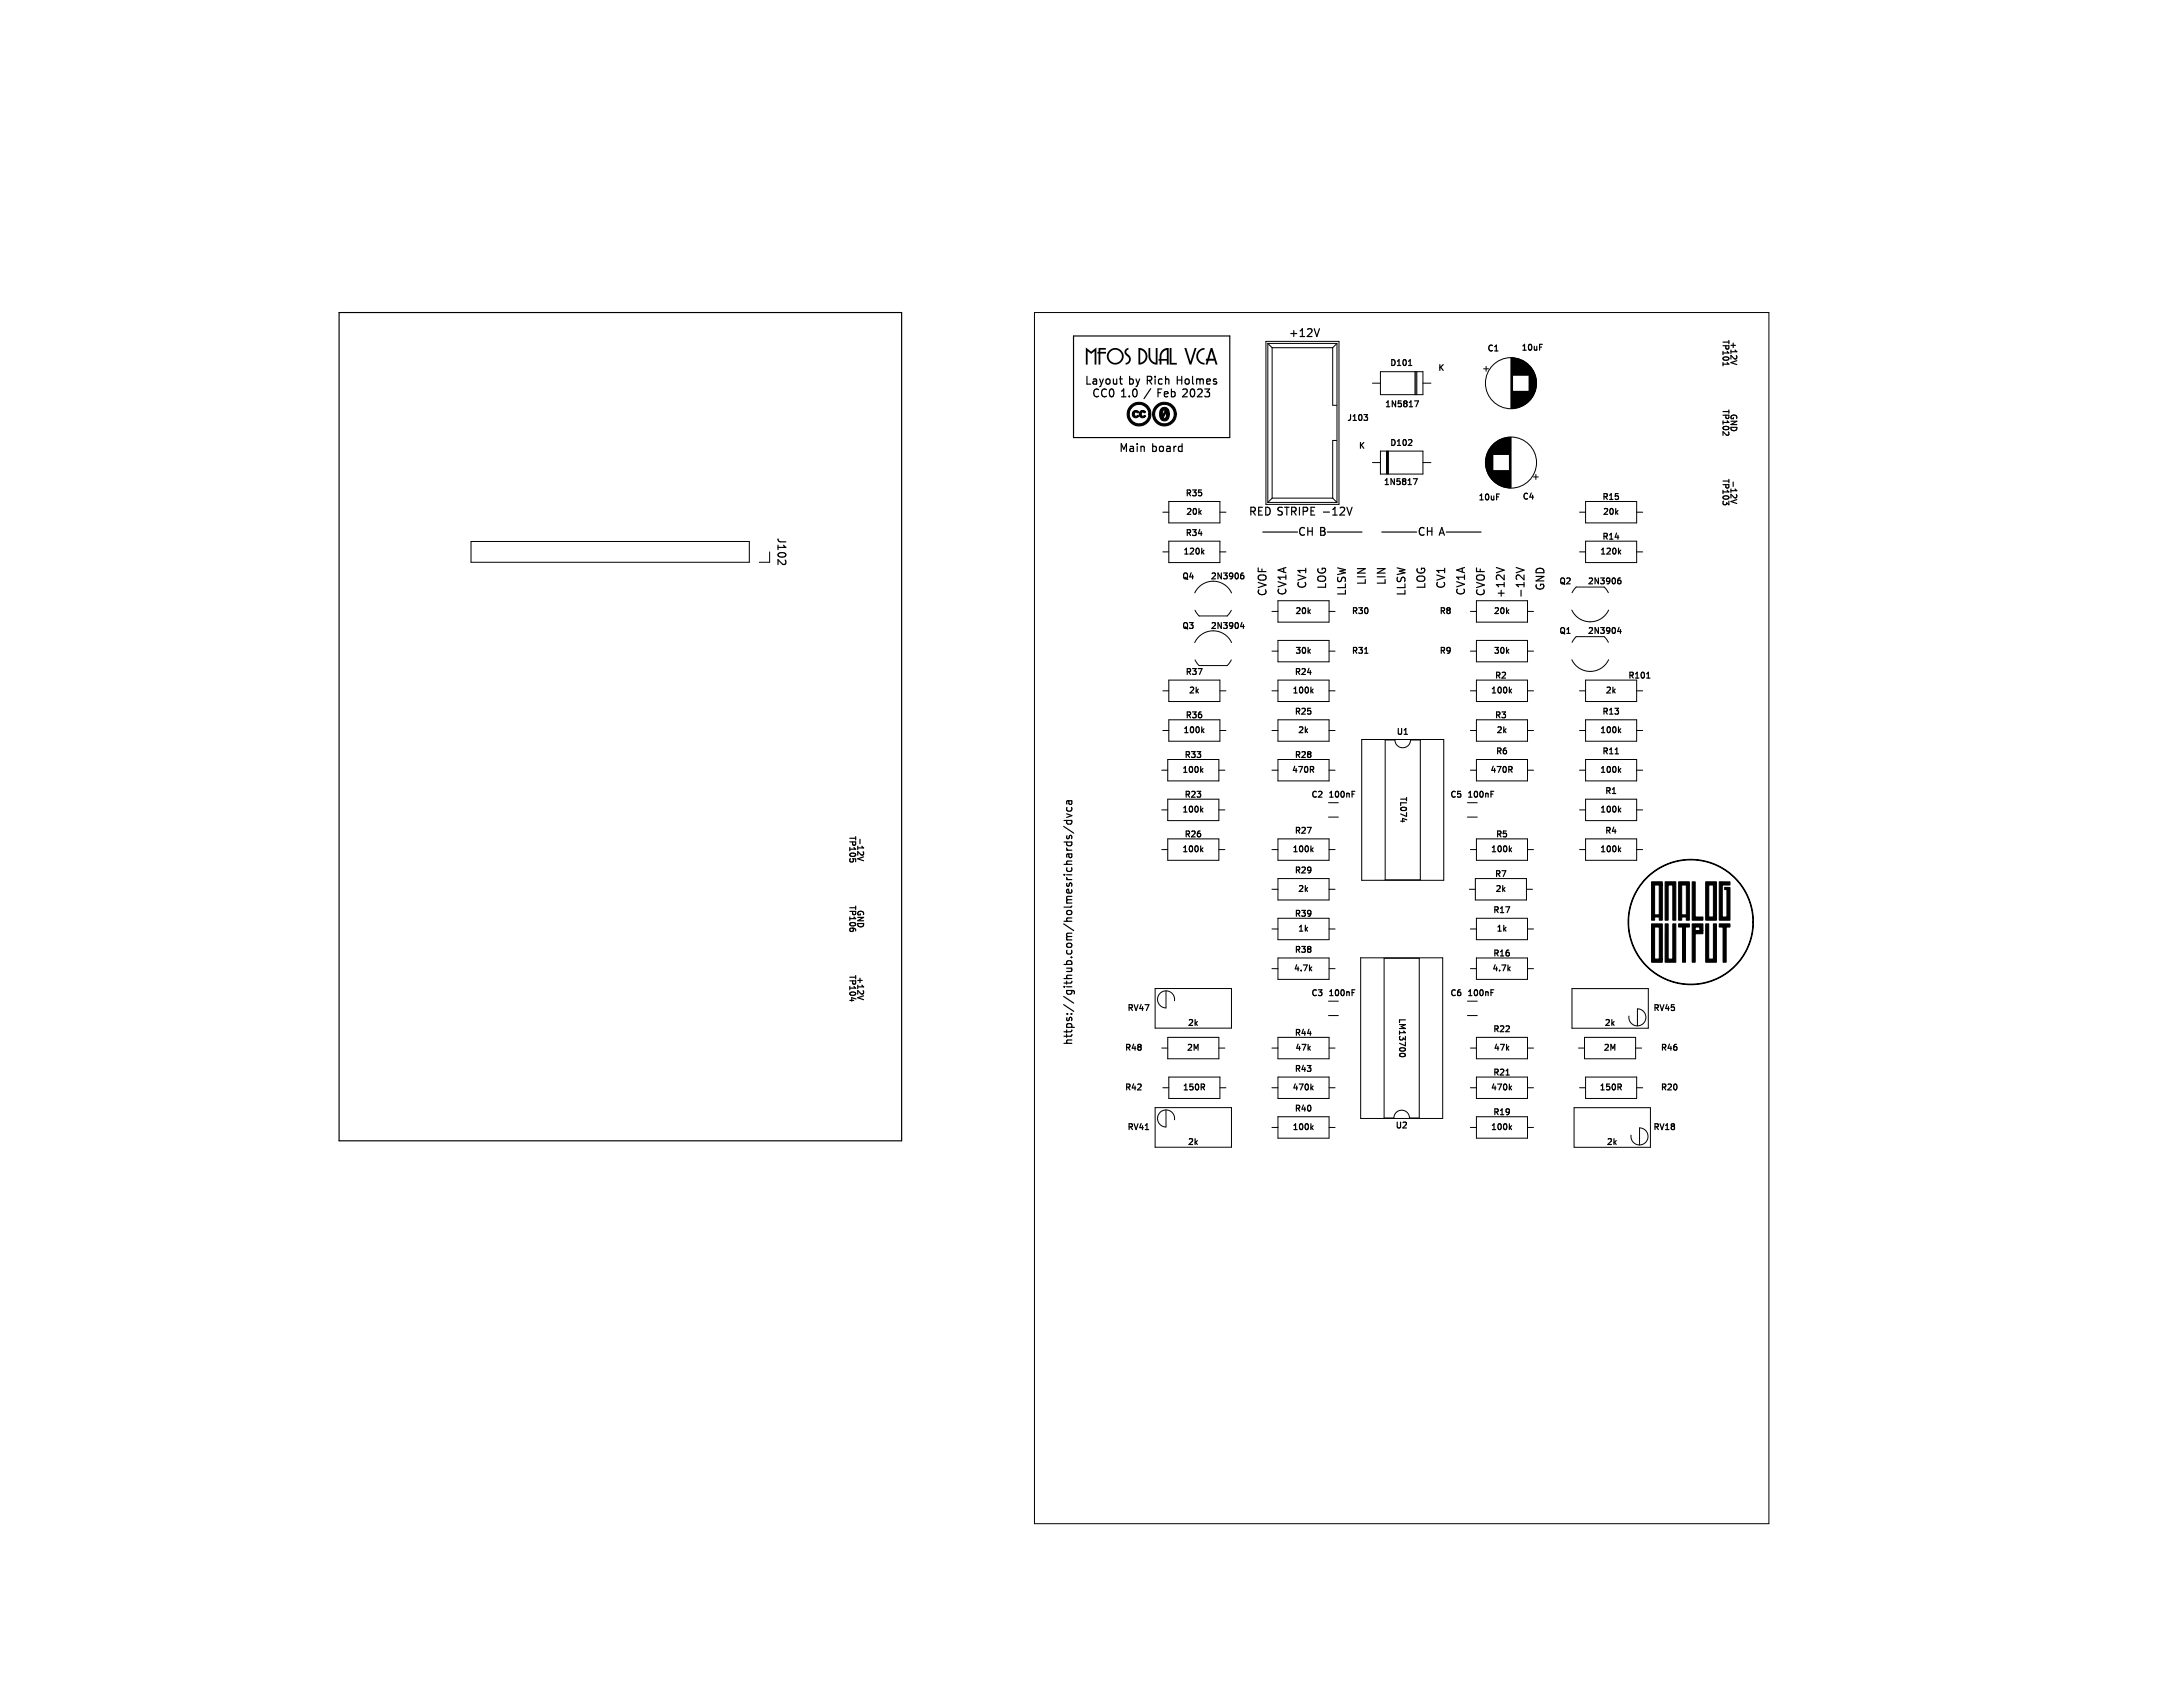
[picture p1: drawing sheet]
<svg xmlns="http://www.w3.org/2000/svg" width="279mm" height="216mm" viewBox="0 0 279 216" stroke-linecap="round" stroke-linejoin="round" font-family="sans-serif">
<defs><g id="words">
<text font-size="2.8" x="143.3" y="47">VCADual MFOS</text>
<g font-size="1.4">
<text x="143" y="51">2023 Feb/</text>
<text x="143.9" y="49.4">Holmes</text>
<text x="147.9" y="49.4">Richby</text>
<text x="151.4" y="51">1.0</text>
<text x="155.1" y="51">CC0</text>
<text x="147.4" y="58">board Main</text>
<text x="162.3" y="68.6" transform="rotate(-90 162.3 68.6)">CVOF</text>
<text x="164.8" y="68.7" transform="rotate(-90 164.8 68.7)">CV1A</text>
<text x="164.9" y="66.2">STRIPE</text>
<text x="167.1" y="68.7">B</text>
<text x="167.3" y="69.6" transform="rotate(-90 167.3 69.6)">CV1</text>
<text x="168.5" y="66.2">RED</text>
<text x="169.9" y="69.5" transform="rotate(-90 169.9 69.5)">LOG</text>
<text x="169.9" y="68.7">CH</text>
<text x="172.4" y="68.6" transform="rotate(-90 172.4 68.6)">LLSW</text>
<text x="182.2" y="68.7">A</text>
<text x="182.6" y="69.5" transform="rotate(-90 182.6 69.5)">LOG</text>
<text x="185.1" y="69.6" transform="rotate(-90 185.1 69.6)">CV1</text>
</g>
<g font-size="1">
<text x="175.3" y="54.1">J103</text>
<text x="221.3" y="55.4" transform="rotate(90 221.3 55.4)">GND</text>
<text x="220.2" y="64.9" transform="rotate(90 220.2 64.9)">TP103</text>
<text x="221.3" y="64.6" transform="rotate(90 221.3 64.6)">-12V</text>
<text x="159.5" y="74.4">2N3906</text>
<text x="201.2" y="75">Q2</text>
<text x="153" y="80.7">Q3</text>
<text x="173" y="83.9">R31</text>
<text x="173" y="78.8">R30</text>
<text x="168" y="97.2">R28</text>
<text x="168.4" y="99.1">470R</text>
<text x="193.8" y="99.1">470R</text>
<text x="169.4" y="102.3">C2</text>
<text x="187.2" y="102.3">C5</text>
<text x="109.5" y="118.9" transform="rotate(90 109.5 118.9)">GND</text>
<text x="169.4" y="127.7">C3</text>
<text x="187.2" y="127.7">C6</text>
<text x="154.4" y="139.8">150R</text>
<text x="207.8" y="139.8">150R</text>
</g>
</g></defs>
<g fill="none" stroke="#000" stroke-width=".15">
<path d="M43.4 40h72v106h-72zM137.4 43h20v13h-20zM139.1 48.2v1h.5M139.9 48.5h.4l.1 .7M140.4 48.7l-.4 .1a.2 .2 0 0 0-.1 .2 .2 .2 0 0 0 .1 .2l.4-.1M140.6 49.9a.4 .4 0 0 0-.5 0 .4 .4 0 0 0-.1 .5 .37 .37 0 0 0 .2 .3 .37 .37 0 0 0 .4 0M140.7 48.5l.3 .7M141 49.2l-.3 .3M141.2 48.5l-.2 .7M141.6 49.9a.4 .4 0 0 0-.5 0 .4 .4 0 0 0-.1 .5 .37 .37 0 0 0 .2 .3 .37 .37 0 0 0 .4 0M141.6 48.5h.3l.2 .2v.3l-.2 .2-.3-.1-.1-.1zM142.5 48.5v.6l.3 .1 .1-.1"/>
<path d="M142.6 50.2l-.1-.3-.2-.1a.53 .53 0 0 0-.3 .5 .53 .53 0 0 0 .3 .5l.2-.1 .1-.3M142.9 48.5v.7M143.3 48.5h.3M143.4 48.2v.8l.1 .2M143.5 57.8v-1l.3 .7 .4-.7v1M144.6 57.2h.4l.1 .6M145.1 57.4h-.4a.2 .2 0 0 0-.1 .2 .2 .2 0 0 0 .1 .2l.4-.1M145.6 56.8v.1M145.6 57.1v.7M146 57.2l.2-.1 .2 .1 .1 .6M146 57.1v.7M149.5 50.7l-.3 .1"/>
<path d="M149.5 50.2v.2h-.5M149.9 49.8v1M150.3 50.2l.1 .1v.4l-.2 .1-.3-.1M152.6 48.2v.8l.2 .2M153.2 48.6l.2-.1 .2 .1M153.2 48.5v.7M153.6 48.6l.1-.1h.3v.7M153.6 48.6v.6M153.7 49.8l.2 .2-.1 .2-.6 .6h.7M154.2 50.7l.1 .1 .4-.1M154.2 49.8h.6l-.3 .4h.2M154.4 48.8l.5-.1v-.2h-.3l-.2 .1 .1 .5h.4"/>
<path d="M155.7 48.5h-.3l-.1 .1v.2l.4 .1v.2h-.4M165.2 42.7h.8M165.6 42.3v.8M166.4 42.4l.3-.3v1M166.4 43.1h.6M167.4 42.2l.3-.1 .2 .1v.2l-.6 .7h.6M168.2 42.1l.3 1 .4-1M172.9 53.1l-.1 .6-.2 .1M173.2 53.3l.2-.2v.7M173.2 53.8h.4M174 53.1h.1a.4 .4 0 0 1 .2 .3 .4 .4 0 0 1-.2 .4l-.2-.3zM174.1 56.6v.8"/>
<path d="M174.2 56.9l.4 .5M174.6 56.6l-.5 .5M174.6 53.7l.4 .1M174.6 53.1h.4l-.2 .2 .2 .1M177.4 51.5l.3-.2v.8M177.4 52.1h.5M178.1 46a.38 .38 0 0 1 .5 .4 .38 .38 0 0 1-.5 .4zM178.1 56.3a.38 .38 0 0 1 .5 .3 .38 .38 0 0 1-.5 .4zM178.6 51.3v.8l-.4-.8v.8M178.8 56.5l.3-.2v.7M178.8 57h.5M178.8 46.2l.3-.2v.8"/>
<path d="M178.8 46.8h.5M179.3 51.3h-.3l-.1 .4 .4-.1v.4l-.1 .1-.3-.1M179.6 46.1l.1-.1a.4 .4 0 0 1 .3 .4 .4 .4 0 0 1-.3 .4l-.1-.3zM179.7 56.3a.4 .4 0 0 1 .3 .3 .4 .4 0 0 1-.3 .4 .5 .5 0 0 1 0-.7zM179.8 51.6l-.1 .2v.1l.1 .2 .3-.2-.2-.3M179.8 51.6l-.1-.1 .1-.2 .3 .1-.2 .2M179.8 51.6h.1M180.3 46.2l.2-.2v.8M180.3 56.3h.3l.1 .2-.5 .5h.5M180.3 46.8h.4M180.4 52.1h.4M180.4 51.5l.2-.2v.8"/>
<path d="M181.1 51.3h.5l-.4 .8M184.3 46.7v.7M184.4 47l.3 .4M184.7 46.7l-.4 .4M191 44.2a.33 .33 0 0 0-.5 .3 .33 .33 0 0 0 .5 .3M191.3 44.4l.2-.2v.7M191.3 44.9h.4M194.9 44.8h.4M194.9 44.3l.2-.2v.7M195.7 44.1h.1a.4 .4 0 0 1 .3 .3 .4 .4 0 0 1-.3 .4l-.2-.3zM196.4 44.3v.5l.3-.1M196.7 44.3v.5"/>
<path d="M197.1 44.4h.2M197.4 44.1h-.3v.7M220.5 44.2h.8l-.1 .4h-.3v-.4M220.5 53.1h.8l-.1 .4h-.3v-.4M220.5 52.7h.8M220.5 45v.4M220.5 46.4v.4M220.5 53.9v.4M220.5 43.8h.8M220.6 45.8a.37 .37 0 0 1 .4-.2 .37 .37 0 0 1 .2 .4 .37 .37 0 0 1-.4 .2 .37 .37 0 0 1-.2-.4zM220.6 54.7a.37 .37 0 0 1 .4-.2 .37 .37 0 0 1 .2 .4 .37 .37 0 0 1-.4 .1 .37 .37 0 0 1-.2-.3zM221 55.7l-.5-.5v.5"/>
<path d="M221.1 53.9l.2 .2h-.8M221.1 45l.2 .2h-.8M221.1 46.4l.2 .2h-.8M221.3 43.6v.4M221.3 52.5v.4M221.5 44.8v.4M221.5 53.9h.8l-.8 .4h.8M221.5 44.2h.6M221.7 55.1l-.1-.1-.1-.3h.8v.3l-.2 .1M221.8 43.9v.6M221.9 53.4v.2h-.3a.34 .34 0 0 1 .3-.5 .34 .34 0 0 1 .4 .4M222.1 44.8l.2 .2h-.8"/>
<path d="M222.2 45.5l.1 .3-.2 .1-.6-.4v.4M222.3 46.2l-.8 .2 .8 .3M99.6 69a.32 .32 0 0 0 .3 .3h.7M99.6 69.8v.5M99.6 70.9a.59 .59 0 0 1 1 .2 .57 .57 0 0 1-1-.1zM100.3 69.8l.3 .3h-1M100.5 71.7l.1 .4-.1 .1h-.2l-.7-.6v.6M151.5 73.4l.2-.1a.25 .25 0 0 1 .3 .3v.2a.25 .25 0 0 1-.3 .3 .25 .25 0 0 1-.2-.3zM151.5 79.8l.2-.1a.25 .25 0 0 1 .3 .2v.3a.25 .25 0 0 1-.3 .2 .25 .25 0 0 1-.2-.2zM151.6 73.9l.4 .3M151.6 70.4l.2-.2v.7M151.6 70.9h.5"/>
<path d="M152 63.1h.3v-.3l-.3-.1v.8M152 68.2l.3-.1v-.2l-.3-.1v.7M152 65.1h.3l.1 .2-.4 .5h.4M152.1 68.2l.3 .3M152.1 63.1l.3 .4M152.2 79.7h.5l-.2 .3h.2M152.3 70.2h.3l.2 .2-.5 .5h.5M152.5 73.3l-.2 .5h.4M152.6 73.6v.5M152.6 62.7h.5l-.3 .3 .3 .1v.3l-.1 .1-.4-.1M152.6 67.8h.5l-.3 .3h.3v.4h-.1h-.4M152.8 65.1h.1a.4 .4 0 0 1 .2 .4 .4 .4 0 0 1-.2 .3l-.2-.3z"/>
<path d="M153.1 70.2h.1a.4 .4 0 0 1 .3 .3 .4 .4 0 0 1-.3 .4l-.1-.3zM153.5 65.1v.7M153.5 65.5l.2 .3M153.6 67.7l-.2 .6h.4M153.7 68v.5M153.7 65.3l-.2 .3M153.8 62.7h-.4v.4l.3-.1 .1 .4-.1 .1-.3-.1M153.8 70.2v.7M153.9 70.6l.2 .3M154.1 70.4l-.3 .3M155.1 73.4l.3-.1 .2 .2-.5 .6h.5M155.1 79.8l.3-.1 .2 .2-.5 .5h.5"/>
<path d="M156.3 73.3v.8l-.4-.8v.8M156.3 79.7v.7l-.4-.7v.7M156.6 79.7h.5l-.3 .3h.2v.4h-.1h-.3M156.6 73.3h.5l-.3 .3 .2 .1v.3l-.1 .1-.3-.1M157.8 73.7l-.2 .1h-.2v-.4l.2-.1 .2 .2-.1 .4-.1 .1-.2 .1M158.1 73.4l.1-.1a.4 .4 0 0 1 .3 .4 .4 .4 0 0 1-.3 .4l-.1-.3zM158.1 79.8l.1-.1a.4 .4 0 0 1 .3 .4 .4 .4 0 0 1-.3 .3l-.1-.3zM159 79.6l-.2 .6h.4M159.1 73.3l-.2 .1-.1 .3v.3h.3M159.1 79.9v.5M159.1 73.7l-.2-.1-.1 .2M160.1 65.4h.5l.1-.1-.1-.3-.1-.1h-.4v1"/>
<path d="M160.3 65.4l.4 .5M161 72.7v.5h1M161 74.5l1 .4-1 .3M161.1 75.5a.4 .4 0 0 0 0 .5 .4 .4 0 0 0 .5 .1 .37 .37 0 0 0 .4-.2 .37 .37 0 0 0-.1-.4M161.5 72.8v.4M161.6 68.1h4.5M163.6 74.4l1 .4-1 .3M163.7 75.4a.4 .4 0 0 0 0 .5 .4 .4 0 0 0 .4 .1 .37 .37 0 0 0 .4-.2 .37 .37 0 0 0 0-.4M164.3 72.7v.5M164.6 73.9h-1l.3 .3M164.6 73.6v.6M164.6 72.6l-1 .4 1 .3"/>
<path d="M166 77.8h.2l.2 .2-.5 .5h.5M166.1 73.6l1 .3-1 .3M166.2 74.5a.4 .4 0 0 0 0 .5 .4 .4 0 0 0 .5 .2 .37 .37 0 0 0 .4-.2 .37 .37 0 0 0-.1-.5M166.7 77.8h.2a.4 .4 0 0 1 .2 .4 .4 .4 0 0 1-.2 .3l-.2-.3zM167.1 73h-1l.3 .3M167.1 72.7v.6M167.4 77.8v.7M167.5 78.2l.2 .3M167.7 78l-.3 .3M168.7 73.9a.64 .64 0 0 1 1 .1 .34 .34 0 0 1-.4 .4h-.3a.33 .33 0 0 1-.3-.2 .33 .33 0 0 1 0-.3zM168.7 72.8a.47 .47 0 0 0 .5 .6 .47 .47 0 0 0 .4-.6l-.4-.1v.2M169.7 74.7v.5h-1"/>
<path d="M169.9 68.1h4.4M171.2 72.7l1 .2-.7 .2 .7 .2-1 .2M171.2 73.9v.3l.1 .2h.3l.2-.4 .2-.1 .2 .2-.1 .3M172.2 74.7v.5h-1M172.2 75.5v.5h-1M173 64.9l-.3 1M173.7 72.8h1l-1 .5h1M173.7 73.8h1M174.7 74.2v.4h-1M176.3 72.8h1l-1 .5h1M176.3 73.8h1M176.9 68.1h4.4"/>
<path d="M177.3 74.2v.4h-1M177.3 62h.4M177.3 61.5l.2-.2v.7M178.5 61.3v.7l-.5-.7v.7M178.8 72.7l1 .2-.7 .2 .7 .2-1 .2M178.9 73.9l-.1 .3 .1 .2h.3l.2-.4 .2-.1 .2 .2v.3M179.2 61.3h-.4v.3h.3l.1 .3-.1 .1-.3-.1M179.6 61.6l-.1-.2 .1-.1 .3 .1-.1 .2M179.6 61.6l-.1 .1 .1 .3 .3-.1-.1-.3M179.6 61.6h.2M179.8 75.5v.5h-1M179.8 74.7v.5h-1"/>
<path d="M180.2 62h.4M180.2 61.5l.2-.2v.7M180.9 61.3h.5l-.3 .7M181.4 72.8a.47 .47 0 0 0 .5 .6 .47 .47 0 0 0 .4-.6l-.4-.1v.2M181.4 73.9a.64 .64 0 0 1 1 .1 .34 .34 0 0 1-.4 .4h-.3a.33 .33 0 0 1-.3-.2 .33 .33 0 0 1 0-.3zM182.4 74.7v.5h-1M183.9 73.6l1 .3-1 .3M184 74.5a.4 .4 0 0 0 0 .5 .4 .4 0 0 0 .5 .2 .37 .37 0 0 0 .4-.2 .37 .37 0 0 0-.1-.5M184.5 78.2l.3-.1 .1-.3h-.4v.7M184.6 78.2l.3 .3M184.9 72.7v.6M184.9 73h-1l.3 .3"/>
<path d="M185.1 68.1h4.5M185.3 78.1l-.1-.1 .1-.2 .3 .1-.1 .2M185.3 78.1l-.1 .1 .1 .3 .3-.1-.1-.3M185.3 78.1h.2M186.4 74.4l1 .4-1 .3M186.5 75.4a.4 .4 0 0 0 0 .5 .4 .4 0 0 0 .5 .1 .37 .37 0 0 0 .4-.2 .37 .37 0 0 0-.1-.4M187.2 72.7v.5M187.4 73.9h-1l.3 .3M187.4 73.6v.6M187.4 72.6l-1 .4 1 .3M189 72.7v.5h1M189 74.5l1 .4-1 .3"/>
<path d="M189.1 75.5a.4 .4 0 0 0 0 .5 .4 .4 0 0 0 .4 .1 .37 .37 0 0 0 .4-.2 .37 .37 0 0 0 0-.4M189.1 73.6a.67 .67 0 0 1 .9 .2 .34 .34 0 0 1-.4 .4h-.3a.34 .34 0 0 1-.3-.2 .34 .34 0 0 1 .1-.4zM189.4 64h.4M189.4 63.4l.2-.2v.8M189.5 72.8v.4M190.2 63.3l.1-.1a.4 .4 0 0 1 .3 .4 .4 .4 0 0 1-.3 .4 .5 .5 0 0 1-.1-.7zM190.9 63.5v.4h.3M191.2 63.5v.5M191.4 77.8h.2l.2 .2-.5 .5h.5M191.5 72.6l1 .4-1 .3M191.6 63.6h.2M191.8 75.9h.7"/>
<path d="M191.9 63.2h-.3v.8M192.1 75.5v.8M192.1 77.8h.2a.4 .4 0 0 1 .2 .4 .4 .4 0 0 1-.2 .3l-.2-.3zM192.5 74.8h-1l.3 .3M192.5 73.6v.6l-.7-.6h-.2l-.1 .2 .1 .4M192.5 74.5v.6M192.8 77.8v.7M192.9 78.2l.2 .3M193.1 78l-.3 .3M194.1 72.6l1 .4-1 .3M194.7 75.5v.8M195.1 73.6v.6l-.8-.6h-.1l-.1 .2 .1 .4"/>
<path d="M195.1 74.5v.6M195.1 74.8h-1l.2 .3M195.5 63.2a.33 .33 0 0 0-.5 .3 .33 .33 0 0 0 .5 .3M196 63.1l-.2 .5h.5M196.2 63.4v.5M196.6 73.8h1l-1 .5h1M196.6 72.9a.54 .54 0 0 1 .7-.1 .54 .54 0 0 1 .3 .5h-1zM196.6 74.8a.47 .47 0 0 0 .5 .6 .47 .47 0 0 0 .4-.6h-.3v.2M199.8 74.1l.1-.1a.25 .25 0 0 1 .3 .2v.3a.25 .25 0 0 1-.2 .2 .25 .25 0 0 1-.3-.2zM199.9 74.5l.4 .3M200.5 74h.1h.3M200.9 74.3l-.4 .4h.5"/>
<path d="M203.4 74h.3l.1 .2-.4 .5h.4M204.6 74v.7l-.5-.7v.7M204.9 74h.4l-.2 .3h.2v.3l-.1 .1-.3-.1M205 70.4l.2-.2v.7M205 70.9h.4M205.3 68.6h.4v-.3h-.4v.7M205.3 63.6l.4-.1v-.3h-.4v.7M205.3 65.1h.3l.2 .2-.5 .5h.5M205.5 68.6l.2 .4M205.5 63.6l.2 .3M205.7 70.2h.3l.1 .2-.4 .5h.4M206 63.4l.2-.2v.7"/>
<path d="M206 68.5l.2-.2v.7M206 69h.4M206 63.9h.4M206 74.3l-.1 .1h-.2l-.1-.4h.3l.1 .1v.4l-.1 .2h-.2M206.1 65.1h.1a.4 .4 0 0 1 .3 .4 .4 .4 0 0 1-.3 .3l-.2-.3zM206.4 74h.1a.4 .4 0 0 1 .3 .3 .4 .4 0 0 1-.3 .4 .5 .5 0 0 1-.1-.7zM206.5 70.2h.1a.4 .4 0 0 1 .2 .3 .4 .4 0 0 1-.2 .4l-.2-.3zM206.8 65.1v.7M206.9 65.5l.2 .3M206.9 68.2l-.2 .6h.5M207.1 68.5v.5M207.1 65.3l-.3 .3"/>
<path d="M207.1 63.2h-.3l-.1 .3h.4v.3l-.1 .1-.3-.1M207.2 70.2v.7M207.2 70.6l.2 .3M207.4 74h-.2l-.1 .1-.1 .5 .2 .1 .2-.1v-.3h-.2l-.2 .1M207.4 70.4l-.2 .3M220.5 62h.8l-.1 .4h-.3v-.4M220.5 62.7v.5M220.5 61.6h.8M220.6 63.6a.37 .37 0 0 1 .4-.2 .37 .37 0 0 1 .2 .4 .37 .37 0 0 1-.4 .1 .37 .37 0 0 1-.2-.3zM220.6 64.1v.4M221.1 62.7l.2 .3h-.8M221.3 61.3v.5"/>
<path d="M221.3 64.1v.5M221.5 62.6v.4M221.8 61.7v.6M222.1 62.6l.2 .2h-.8M222.2 63.3l.1 .3-.2 .1-.6-.4v.4M222.3 63.9l-.8 .3 .8 .2M151.5 98.3l.2-.2v.7M151.5 98.8h.4M151.6 80.3l.4 .2M151.6 93.8h.5M151.6 93.2l.2-.2v.8M151.8 96.6l.4-.1v-.2l-.4-.1v.7"/>
<path d="M152 86l.3-.1v-.3h-.3v.7M152 91.5h.3v-.3l-.3-.1v.8M152 96.6l.2 .3M152.1 86l.3 .3M152.1 91.5l.3 .4M152.2 80.4h.1h.4M152.3 98.2l.1-.1a.4 .4 0 0 1 .3 .4 .4 .4 0 0 1-.3 .3l-.2-.2zM152.3 88l.3-.1 .2 .2-.5 .6h.5M152.4 93.1l.1-.1a.4 .4 0 0 1 .3 .4 .4 .4 0 0 1-.3 .4l-.2-.3zM152.5 96.2h.5l-.3 .3h.2v.4h-.1h-.3M152.6 91.1h.5l-.3 .3 .3 .1v.3l-.1 .1-.4-.1M152.6 85.6h.5l-.3 .3h.3v.3l-.1 .1-.4-.1"/>
<path d="M153 98.2l.1-.1a.4 .4 0 0 1 .3 .4 .4 .4 0 0 1-.3 .3l-.2-.2zM153.1 87.9v.8M153.1 93.1l.1-.1a.4 .4 0 0 1 .3 .4 .4 .4 0 0 1-.3 .4l-.1-.3zM153.2 88.4l.2 .3M153.2 96.2h.5l-.3 .3h.2v.4h-.1h-.3M153.3 85.6h.5l-.3 .7M153.4 88.2l-.3 .3M153.7 98.1v.7M153.7 91.1h-.2l-.1 .2v.4l.1 .2 .3-.1-.1-.4h-.2l-.1 .1M153.7 98.6l.3 .2M153.8 93v.8M153.9 93.5l.2 .3"/>
<path d="M154 98.3l-.3 .3M154.1 93.3l-.3 .3M157.8 80l-.2 .1h-.2v-.3l.2-.1 .2 .1-.1 .5-.1 .1h-.2M165.6 88.1l.2-.2v.8M165.6 88.7h.4M165.7 98.1l-.2 .5h.5M165.9 98.3v.5M165.9 82.9h.5l-.3 .2 .3 .1v.3l-.2 .1-.3-.1M165.9 91h.4v-.3l-.4-.1v.8M165.9 86l.4-.1v-.3h-.4v.7M165.9 96.6l.4-.1v-.2l-.4-.1v.7M166.1 96.6l.3 .3"/>
<path d="M166.1 86l.3 .3M166.1 91l.3 .4M166.2 98.1h.5l-.3 .7M166.3 93.1l.3-.1 .1 .2-.4 .6h.4M166.4 88l.1-.1a.4 .4 0 0 1 .3 .4 .4 .4 0 0 1-.3 .4l-.2-.3zM166.6 90.7l.3-.1 .2 .3-.5 .5h.5M166.6 96.3l.3-.1 .2 .2-.5 .5h.5M166.6 85.6h.3l.2 .2-.5 .5h.5M166.7 82.9h.2a.4 .4 0 0 1 .2 .3 .4 .4 0 0 1-.2 .4l-.2-.3zM167 98.2l.1-.1a.4 .4 0 0 1 .3 .4 .4 .4 0 0 1-.3 .3l-.1-.2zM167.1 93v.8M167.1 88l.1-.1a.4 .4 0 0 1 .3 .4 .4 .4 0 0 1-.3 .4l-.2-.3z"/>
<path d="M167.1 93.5l.3 .3M167.4 93.3l-.3 .3M167.4 82.9v.7M167.5 96.5l-.1 .2v.2h.2l.2-.1M167.5 96.5h.1M167.5 83.3l.2 .3M167.5 85.5l-.1 .6h.4M167.6 96.5l.2 .2M167.7 85.8v.5M167.7 83.1l-.3 .3M167.7 90.6h-.3v.4h.3v.3l-.1 .1-.2-.1M167.8 96.3l-.2-.1h-.2v.2l.1 .1"/>
<path d="M167.8 96.4l-.2 .1M167.8 87.9v.8M167.9 88.4l.2 .3M167.9 98.5l.2 .3M168.1 88.2l-.3 .3M168.1 98.1h-.4v.7M168.1 98.5h-.4M179 93.2v.6l.1 .2 .3-.2v-.6M179.7 93.4l.2-.2v.8M179.7 94h.4M184.5 83.2h.3l.1-.3h-.4v.7M184.6 83.2l.3 .4"/>
<path d="M185.6 83.2l-.1 .1h-.2l-.1-.4h.3l.1 .1v.4l-.1 .2h-.2M191 88.7h.4M191 88.1l.2-.2v.8M191.1 98.1l-.2 .5h.5M191.3 98.3v.5M191.3 82.9h.5l-.3 .2 .3 .1v.3l-.2 .1-.3-.1M191.5 86.4h.4v-.3l-.4-.1v.8M191.5 91.5h.4v-.3l-.4-.1v.8M191.6 98.1h.5l-.3 .7M191.7 96.1h.3l.1-.3-.4-.1v.8M191.7 93.1l.3-.1 .1 .2-.4 .6h.4M191.7 86.4l.3 .4"/>
<path d="M191.7 91.5l.3 .4M191.8 88l.1-.1a.4 .4 0 0 1 .3 .4 .4 .4 0 0 1-.3 .4l-.2-.3zM191.9 96.1l.2 .4M192.1 82.9h.2a.4 .4 0 0 1 .2 .3 .4 .4 0 0 1-.2 .4l-.2-.3zM192.2 91.1h.5l-.3 .3 .3 .1v.3l-.2 .1-.3-.1M192.3 86.1l.2-.1 .2 .2-.5 .6h.5M192.4 98.2l.1-.1a.4 .4 0 0 1 .3 .4 .4 .4 0 0 1-.3 .3l-.1-.2zM192.5 93v.8M192.5 88l.1-.1a.4 .4 0 0 1 .3 .4 .4 .4 0 0 1-.3 .4l-.2-.3zM192.5 93.5l.3 .3M192.8 95.7l-.3 .1-.1 .1v.4l.1 .2 .3-.1v-.4h-.3l-.1 .2M192.8 93.3l-.3 .3"/>
<path d="M192.8 82.9v.7M192.9 83.3l.2 .3M193.1 83.1l-.3 .3M193.2 87.9v.8M193.3 88.4l.2 .3M193.3 98.5l.2 .3M193.5 98.1h-.4v.7M193.5 98.5h-.4M193.5 88.2l-.3 .3M199.8 80.4l.1-.1a.25 .25 0 0 1 .3 .3v.2a.25 .25 0 0 1-.2 .3 .25 .25 0 0 1-.3-.3zM199.9 80.9l.4 .2M200.5 81.1h.5"/>
<path d="M200.5 80.5l.2-.2v.8M203.4 80.4l.3-.1 .1 .2-.4 .6h.4M204.6 80.3v.8l-.5-.8v.8M204.9 80.3h.4l-.2 .3 .2 .1v.3l-.1 .1-.3-.1M205 93.8h.4M205 93.2l.2-.2v.8M205 98.3l.2-.2v.7M205 98.8h.4M205.3 91h.4v-.3l-.4-.1v.8M205.3 96.1h.4v-.3l-.4-.1v.8M205.5 91l.2 .4M205.5 96.1l.2 .4"/>
<path d="M205.7 88l.3-.1 .1 .2-.4 .6h.4M205.8 93.1l.1-.1a.4 .4 0 0 1 .2 .4 .4 .4 0 0 1-.2 .4l-.2-.3zM205.8 98.2l.1-.1a.4 .4 0 0 1 .2 .4 .4 .4 0 0 1-.2 .3l-.2-.2zM206 91.4h.4M206 90.9l.2-.3v.8M206 95.9l.2-.2v.8M206 96.5h.4M206 80.6l-.1 .2-.2-.1-.1-.3 .3-.1 .1 .2v.4l-.1 .1-.2 .1M206.4 80.4l.1-.1a.4 .4 0 0 1 .3 .4 .4 .4 0 0 1-.3 .4l-.2-.3zM206.4 87.9v.8M206.5 98.2l.1-.1a.4 .4 0 0 1 .2 .4 .4 .4 0 0 1-.2 .3l-.2-.2zM206.5 93.1l.1-.1a.4 .4 0 0 1 .2 .4 .4 .4 0 0 1-.2 .4l-.2-.3z"/>
<path d="M206.5 88.4l.2 .3M206.7 90.6h.5l-.3 .3 .2 .1v.3l-.1 .1-.3-.1M206.7 96.5h.5M206.7 95.9l.2-.2v.8M206.7 88.2l-.3 .3M207.2 93v.8M207.2 98.1v.7M207.2 80.3l-.2 .5h.5M207.2 93.5l.2 .3M207.2 98.6l.2 .2M207.4 80.6v.5M207.4 93.3l-.2 .3"/>
<path d="M207.4 98.3l-.2 .3M208.6 86.4h.4v-.3l-.4-.1v.8M208.8 86.4l.2 .4M209.3 86.8h.5M209.3 86.2l.2-.2v.8M210.1 86.1l.1-.1a.4 .4 0 0 1 .3 .4 .4 .4 0 0 1-.3 .4l-.2-.3zM210.8 86.8h.4M210.8 86.2l.2-.2v.8M108.8 107.7h.7l-.1 .4h-.2l-.1-.4M108.8 116.6h.7l-.1 .4h-.2l-.1-.4M108.8 116.2h.7M108.8 108.5v.4"/>
<path d="M108.8 117.4v.4M108.8 107.3h.7M108.8 109.3a.37 .37 0 0 1 .4-.2 .37 .37 0 0 1 .3 .4 .37 .37 0 0 1-.4 .2 .37 .37 0 0 1-.3-.4zM108.8 118.2a.37 .37 0 0 1 .4-.2 .37 .37 0 0 1 .3 .4 .37 .37 0 0 1-.4 .1 .37 .37 0 0 1-.3-.3zM108.8 109.9v.1v.3l.4-.1v-.3h.3v.4M109.1 118.8h.1M109.2 118.8h-.3l-.1 .1v.3h.4M109.3 117.4l.2 .2h-.7M109.3 108.5l.2 .2h-.7M109.5 107.1v.4M109.5 116v.4M109.8 108.3v.4"/>
<path d="M109.8 117.4h.7l-.7 .4h.7M110 118.6l-.2-.1v-.3h.7v.3l-.1 .1M110.1 107.4v.6M110.1 116.9v.2h-.2a.34 .34 0 0 1 .3-.5 .34 .34 0 0 1 .3 .4M110.3 108.3l.2 .2h-.7M110.5 109v.3l-.2 .1-.5-.4v.4M110.5 109.7l-.7 .2 .7 .3M136.1 118.2l1.3 .9M136.1 105.8l1.3 .8M136.2 117.9h1M136.2 112h.1M136.2 110.6h1"/>
<path d="M136.2 107.8h1M136.2 105h1M136.5 108.5l.1 .2 .1 .1M136.5 112.3l.1 .2 .1 .1M136.5 115.6h.7M136.5 112.6h.7M136.5 112h.7M136.5 108.8h.7M136.5 104.1l.7 .3-.7 .2M136.6 103.3l-.1 .3 .2 .2 .4-.1v-.4M136.6 105l-.1 .3 .2 .2 .4-.1v-.4M136.6 107l-.1 .2 .2 .1h.1l.1-.3h.2v.3"/>
<path d="M136.6 107.8l-.1 .2 .2 .2 .4-.1v-.3M136.6 111l-.1 .3 .2 .2 .4-.1v-.4M136.6 113l-.1 .3 .2 .1h.1l.1-.4h.2v.4M136.6 116.6l.4-.1 .1 .1 .1 .3-.2 .1h-.3l-.2-.1zM136.7 115.1l-.2 .2 .1 .3M136.7 119.9l-.2 .1 .1 .3M136.7 119.9h.5M136.7 115.1h.5M136.8 102.5v.3a.2 .2 0 0 0 .2 .2 .2 .2 0 0 0 .2-.2l-.1-.3M136.8 109.3v.3a.2 .2 0 0 0 .2 .2 .2 .2 0 0 0 .2-.2l-.1-.3M137.1 113.9l.1 .2-.2 .2-.4-.1v-.3l.2-.1v.5M137.2 102.5h-.6v.4"/>
<path d="M137.2 109.3h-.6v.4M137.2 110.2h-.6l-.1 .3 .1 .1M137.2 114.7l-.6 .1-.1 .2 .2 .1M137.2 117.5h-.6l-.1 .3 .1 .1M137.2 119.4l-.6 .1-.1 .2 .2 .2M137.2 116l-.2 .1h-.8M151.5 103.9h.4M151.5 103.4l.2-.2v.7M151.5 108.5l.2-.2v.7M151.5 109h.4M151.8 101.7l.4-.1v-.3h-.4v.7M151.8 106.7h.4v-.3h-.4v.7"/>
<path d="M152 101.7l.2 .3M152 106.7l.2 .4M152.3 108.3h.1a.4 .4 0 0 1 .3 .3 .4 .4 0 0 1-.3 .4l-.2-.3zM152.3 103.2h.1a.4 .4 0 0 1 .3 .4 .4 .4 0 0 1-.3 .3l-.2-.3zM152.5 106.4h.3l.2 .2-.5 .5h.5M152.5 101.3h.3l.2 .2-.5 .5h.5M153 108.3h.1a.4 .4 0 0 1 .3 .3 .4 .4 0 0 1-.3 .4l-.2-.3zM153 103.2h.1a.4 .4 0 0 1 .3 .4 .4 .4 0 0 1-.3 .3l-.2-.3zM153.2 101.3h.5l-.3 .3h.2v.3l-.1 .1-.3-.1M153.6 106.4h-.2l-.1 .1-.1 .5 .2 .1 .2-.1v-.3l-.2-.1-.2 .2M153.7 103.2v.7M153.7 108.3v.7"/>
<path d="M153.7 103.6l.3 .3M153.7 108.7l.3 .3M154 108.5l-.3 .3M154 103.4l-.3 .3M165.6 109h.4M165.6 108.5l.2-.2v.7M165.9 106.3l.4-.1v-.2l-.4-.1v.7M165.9 111.4l.4-.1v-.3h-.4v.7M165.9 116.9h.4v-.3l-.4-.1v.8M166.1 111.4l.3 .3M166.1 106.3l.3 .3M166.1 116.9l.3 .4"/>
<path d="M166.3 113.4l.3-.1 .1 .2-.4 .6h.4M166.3 119.2h.4M166.3 118.6l.2-.2v.8M166.4 108.3h.1a.4 .4 0 0 1 .3 .3 .4 .4 0 0 1-.3 .4l-.2-.3zM166.6 116.5h.5l-.3 .3 .2 .1v.3l-.1 .1-.3-.1M166.6 106l.3-.1 .2 .2-.5 .5h.5M166.6 111h.3l.2 .2-.5 .5h.5M167.1 113.3v.8M167.1 118.4v.8M167.1 108.3h.1a.4 .4 0 0 1 .3 .3 .4 .4 0 0 1-.3 .4l-.2-.3zM167.1 113.8l.3 .3M167.1 118.9l.3 .3"/>
<path d="M167.3 105.9h.5l-.3 .7M167.4 113.6l-.3 .3M167.4 118.7l-.3 .3M167.8 111.3l-.2 .1h-.2v-.4h.2l.2 .1-.1 .4-.1 .2h-.2M167.8 116.8l-.2 .2-.2-.1v-.3l.2-.1 .2 .2-.1 .4-.1 .1-.2 .1M167.8 108.3v.7M167.9 108.7l.2 .3M168.1 108.5l-.3 .3M168.5 101.3a.33 .33 0 0 0-.5 .3 .33 .33 0 0 0 .5 .3M168.8 101.3h.1h.3M169.2 101.6l-.5 .4h.5M171.1 101.3a.4 .4 0 0 1 .2 .3 .4 .4 0 0 1-.2 .4"/>
<path d="M171.7 101.3h.1a.4 .4 0 0 1 .3 .3 .4 .4 0 0 1-.3 .4l-.2-.3zM172.4 101.5v.5M172.4 101.6h.3v.4M173 101.6h.3M173.4 101.3h-.4v.7M179.3 102.3h.7M179.3 105.1h.5M179.3 103.4a.37 .37 0 0 1 .4-.1 .37 .37 0 0 1 .3 .3 .37 .37 0 0 1-.4 .2 .37 .37 0 0 1-.3-.4zM180 102.1v.4M180 104v.5l-.7-.3M180 102.7h-.7v.4M180.1 104.9l-.6-.2v.5"/>
<path d="M186.3 101.3a.33 .33 0 0 0-.5 .3 .33 .33 0 0 0 .5 .3M186.5 101.9l.2 .1 .2-.1M186.9 101.3h-.3l-.1 .3h.2h.2M188.9 101.3a.4 .4 0 0 1 .2 .3 .4 .4 0 0 1-.2 .4M189.5 101.3h.1a.4 .4 0 0 1 .2 .3 .4 .4 0 0 1-.2 .4l-.2-.3zM190.1 101.5v.5M190.1 101.6h.3l.1 .4M190.8 101.6h.3M191 109h.4M191 108.5l.2-.2v.7M191.2 101.3h-.4v.7M191.3 116.4h.4v-.3l-.4-.1v.8"/>
<path d="M191.5 116.4l.3 .4M191.5 111.8h.4v-.3l-.4-.1v.8M191.6 113.4l.3-.1 .1 .2-.5 .6h.5M191.7 106.7h.3l.1-.3h-.4v.7M191.7 119.2h.4M191.7 118.6l.2-.2v.8M191.7 111.8l.3 .4M191.8 108.3h.1a.4 .4 0 0 1 .3 .3 .4 .4 0 0 1-.3 .4l-.2-.3zM191.9 106.7l.2 .4M192 116.8h.5M192 116.3l.3-.3v.8M192.2 111.4h.5l-.3 .8"/>
<path d="M192.3 113.3v.8M192.4 113.8l.2 .3M192.5 118.4v.8M192.5 108.3h.1a.4 .4 0 0 1 .3 .3 .4 .4 0 0 1-.3 .4l-.2-.3zM192.5 118.9l.3 .3M192.6 113.6l-.3 .3M192.7 116h.5l-.3 .8M192.8 118.7l-.3 .3M192.8 106.4h-.4v.3h.4v.3l-.1 .1-.3-.1M193.2 108.3v.7M193.3 108.7l.2 .3M193.5 108.5l-.3 .3"/>
<path d="M205 103.4l.2-.2v.7M205 108.5l.2-.2v.7M205 103.9h.4M205 109h.4M205.7 101.2h.3v-.3l-.3-.1v.8M205.7 106.3l.3-.1v-.2l-.3-.1v.7M205.8 108.3h.1a.4 .4 0 0 1 .2 .3 .4 .4 0 0 1-.2 .4l-.2-.3zM205.8 103.2h.1a.4 .4 0 0 1 .2 .4 .4 .4 0 0 1-.2 .3l-.2-.3zM205.8 106.3l.3 .3M205.8 101.2l.3 .4M206.4 101.6h.4M206.4 101l.2-.2v.8"/>
<path d="M206.5 108.3h.1a.4 .4 0 0 1 .2 .3 .4 .4 0 0 1-.2 .4l-.2-.3zM206.5 103.2h.1a.4 .4 0 0 1 .2 .4 .4 .4 0 0 1-.2 .3l-.2-.3zM206.5 105.8l-.1 .6h.4M206.7 106.1v.5M207.2 103.2v.7M207.2 108.3v.7M207.2 108.7l.2 .3M207.2 103.6l.2 .3M207.4 108.5l-.2 .3M207.4 103.4l-.2 .3M108.8 125.5h.7l-.1 .4h-.2l-.1-.4M108.8 126.2v.5"/>
<path d="M108.8 125.1h.7M108.8 128h.5M108.8 127.1a.37 .37 0 0 1 .4-.2 .37 .37 0 0 1 .3 .4 .37 .37 0 0 1-.4 .1 .37 .37 0 0 1-.3-.3zM109.3 126.2l.2 .3h-.7M109.5 124.8v.5M109.6 127.8l-.6-.1v.4M109.8 126.1v.4M109.8 125.5h.6M110.1 125.2v.6M110.3 126.1l.2 .2h-.7M110.5 126.8v.3l-.2 .1-.5-.4v.4M110.5 127.4l-.7 .3 .7 .2"/>
<path d="M136.1 128.6l1.3 .8M136.1 127.5l1.3 .9M136.2 133.5h1M136.2 126.3h.1M136.2 125.2h1M136.2 123.4h1M136.5 125.6v.4M136.5 131.8v.4M136.5 132.4v.4M136.5 131.5h1M136.5 126.8h.8l.2 .2v.2M136.5 126.3h.7"/>
<path d="M136.5 123.9h.7M136.5 120.3h.7M136.6 120.8l.4-.1 .1 .1 .1 .2-.2 .2h-.3l-.2-.2zM136.6 121.6l-.1 .3 .2 .2 .4-.1v-.4M136.6 123.4l-.1-.3 .2-.1h.4v.4M136.6 126.8l-.1 .2 .2 .2 .4-.1v-.3M136.6 130.2l-.1 .3 .2 .1h.1l.1-.4h.2v.4M136.6 131.5l-.1-.3 .2-.2 .4 .1v.4M136.6 129.8h.1M137.1 123.9l.1 .1-.1 .3h-.6M137.1 129.8h.1M137.1 122.5h.1"/>
<path d="M137.2 133.1h-.6l-.1 .3 .1 .1M137.2 124.8l-.6 .1-.1 .2 .1 .1M137.2 132.4l-.2 .2h-.8M137.2 125.6l-.2 .2h-.8M137.2 131.8l-.2 .2h-.8M144.2 139.1h.4v-.3l-.4-.1v.8M144.2 134h.4v-.3h-.4v.7M144.4 139.1l.2 .4M144.4 134l.2 .4M144.5 129l.4-.1v-.3h-.4v.7M144.7 129l.2 .3M145.1 138.7l-.2 .5h.5"/>
<path d="M145.1 133.6l-.2 .6h.5M145.2 128.6l.2 .7 .3-.7M145.3 133.9v.5M145.3 139v.5M145.6 138.8l.3-.1 .2 .2-.5 .6h.5M145.8 134l-.2 .1 .2 .3h.1l.2-.1-.2-.3M145.8 134l-.2-.2 .2-.1 .3 .1-.2 .2M145.8 134h.1M146 128.5l-.1 .6h.4M146.2 128.8v.5M146.5 128.6h.5l-.3 .7M151.6 139.5h.4"/>
<path d="M151.6 138.9l.2-.2v.8M152.1 133.7h.3l.1 .2-.4 .5h.4M152.2 130.6l.3-.1 .1 .2-.4 .5h.4M152.7 138.7h-.4v.4h.3l.1 .3-.1 .1-.3-.1M152.8 134.4v-.7l.3 .5 .2-.5v.7M153 130.5v.7M153 130.9l.2 .3M153.1 138.8l.1-.1a.4 .4 0 0 1 .2 .4 .4 .4 0 0 1-.2 .4l-.2-.3zM153.2 130.7l-.2 .3M153.9 139.1l.3 .4M154.1 138.8l-.4-.1v.8M154.1 139.1h-.4"/>
<path d="M165.8 138.7l-.2 .5h.5M165.9 121.5h.4v-.3l-.4-.1v.8M165.9 132.1h.4v-.3h-.4v.7M165.9 136.8l.4-.1v-.3h-.4v.7M166 123.5l-.2 .5h.4M166 139v.5M166.1 136.8l.3 .3M166.1 132.1l.3 .4M166.1 121.5l.3 .4M166.1 123.7v.5M166.1 133.6l-.1 .6h.4M166.3 138.7h.5l-.3 .8"/>
<path d="M166.3 133.9v.5M166.5 124.2h.1M166.6 121.1h.5l-.3 .3 .2 .1v.3l-.1 .1-.3-.1M166.6 133.7h.5l-.3 .7M166.8 123.5h.5l-.3 .7M166.8 136.3l-.2 .6h.5M166.8 131.7l-.2 .6h.5M167 132v.5M167 136.6v.5M167.1 138.8l.1-.1a.4 .4 0 0 1 .3 .4 .4 .4 0 0 1-.3 .4l-.2-.3zM167.3 136.4h.5l-.3 .3h.2v.3l-.1 .1-.3-.1M167.4 133.7v.7"/>
<path d="M167.5 121.4l-.1-.1 .1-.2 .3 .2-.2 .1M167.5 121.4l-.1 .2 .1 .3 .3-.2v-.1l-.2-.2M167.5 134.1l.2 .3M167.5 121.4h.1M167.5 131.7l-.1 .6h.4M167.6 123.5v.7M167.7 124l.2 .2M167.7 132v.5M167.7 133.9l-.3 .3M167.8 138.7v.8M167.9 139.2l.2 .3M167.9 123.7l-.3 .3"/>
<path d="M168.1 139l-.3 .3M168.5 126.7a.33 .33 0 0 0-.5 .3 .33 .33 0 0 0 .5 .3M168.7 126.7h.5l-.3 .3h.3M168.7 127.3l.1 .1 .4-.1M171.1 126.7a.4 .4 0 0 1 .2 .3 .4 .4 0 0 1-.2 .4M171.7 126.7h.1a.4 .4 0 0 1 .3 .3 .4 .4 0 0 1-.3 .4l-.2-.3zM172.4 126.9v.5M172.4 127h.3v.4M173 127h.3M173.4 126.7h-.4v.7M179.1 131.9v.5M179.1 131.1h.8l-.6 .3 .6 .2h-.8"/>
<path d="M179.2 134.2a.37 .37 0 0 1 .4-.2 .37 .37 0 0 1 .2 .4 .37 .37 0 0 1-.4 .2 .37 .37 0 0 1-.2-.4zM179.2 134.9a.37 .37 0 0 1 .4-.1 .37 .37 0 0 1 .2 .3 .37 .37 0 0 1-.4 .2 .37 .37 0 0 1-.2-.4zM179.2 132.6l-.1 .3 .2 .2h.2l.1-.3 .3 .3v-.5M179.7 131.9l.2 .3h-.8M179.9 130.5h-.8v.4M179.9 133.3v.5l-.8-.3M186.3 126.7a.33 .33 0 0 0-.5 .3 .33 .33 0 0 0 .5 .3M186.9 126.7h-.2l-.1 .1-.1 .5 .2 .1 .2-.1M186.9 127h-.2l-.2 .1M188.9 126.7a.4 .4 0 0 1 .2 .3 .4 .4 0 0 1-.2 .4M189.5 126.7h.1a.4 .4 0 0 1 .2 .3 .4 .4 0 0 1-.2 .4 .5 .5 0 0 1-.1-.7zM190.1 127h.3l.1 .4"/>
<path d="M190.1 126.9v.5M190.8 127h.3M191.2 138.7l-.2 .5h.5M191.2 126.7h-.4v.7M191.3 131.7l.4-.1v-.2l-.4-.1v.7M191.3 122l.4-.1v-.2l-.4-.1v.7M191.3 137.2h.4v-.3l-.4-.1v.8M191.4 139v.5M191.4 123.5l-.2 .5h.4M191.5 137.2l.3 .4M191.5 122l.3 .3M191.5 131.7l.3 .3"/>
<path d="M191.5 123.7v.5M191.5 133.6l-.1 .6h.4M191.7 138.7h.5l-.3 .8M191.7 133.9v.5M191.9 124.2h.1M192 121.8l.3-.2v.7M192 131.4l.3-.1 .2 .2-.5 .5h.5M192 136.9l.3-.1 .2 .2-.5 .6h.5M192 122.3h.5M192 133.7h.5l-.3 .7M192.2 123.5h.5l-.3 .7M192.5 138.8l.1-.1a.4 .4 0 0 1 .3 .4 .4 .4 0 0 1-.3 .4l-.2-.3z"/>
<path d="M192.8 137.6h.4M192.8 137l.2-.2v.8M192.8 131.4l.2-.1 .2 .2-.5 .5h.5M192.8 133.7v.7M192.9 134.1l.2 .3M193 123.5v.7M193.1 124l.2 .2M193.1 121.6h-.2l-.1 .2v.4l.1 .1h.2v-.4h-.2l-.1 .1M193.1 133.9l-.3 .3M193.2 138.7v.8M193.3 139.2l.2 .3M193.3 123.7l-.3 .3"/>
<path d="M193.5 139l-.3 .3M204.9 139.5h.4M204.9 138.9l.2-.2v.8M205.4 133.7h.3l.2 .2-.5 .5h.5M205.6 130.6l.2-.1 .2 .2-.5 .5h.5M206 138.7h-.3l-.1 .4h.4v.3l-.1 .1-.3-.1M206.2 134.4v-.7l.2 .5 .3-.5v.7M206.3 130.5v.7M206.4 130.9l.2 .3M206.4 138.8l.1-.1a.4 .4 0 0 1 .3 .4 .4 .4 0 0 1-.3 .4l-.2-.3zM206.6 130.7l-.3 .3M207.3 139.1l.2 .4"/>
<path d="M207.5 138.8l-.4-.1v.8M207.5 139.1h-.4M211.8 129l.4-.1v-.3h-.4v.7M212 129l.3 .3M212.5 128.6l.2 .7 .3-.7M212.8 139.1h.3l.1-.3-.4-.1v.8M212.8 134h.3l.1-.3h-.4v.7M213 134l.2 .4M213 139.1l.2 .4M213.4 128.5l-.2 .6h.4M213.5 138.8l.3-.1 .1 .2-.4 .6h.4M213.5 128.8v.5"/>
<path d="M213.7 133.6l-.2 .6h.5M213.9 133.9v.5M214.3 138.8l.1-.1a.4 .4 0 0 1 .2 .4 .4 .4 0 0 1-.2 .4l-.2-.3zM214.3 128.6h-.4v.3h.4v.4h-.1h-.3M214.6 133.7h-.2l-.2 .1v.5l.2 .1 .2-.1v-.3l-.2-.1-.2 .2M144.5 144.2h.4v-.3l-.4-.1v.8M144.7 144.2l.2 .4M145.2 143.8l.2 .8 .3-.8M146 143.8l-.1 .5h.4M146.2 144.1v.5M146.6 144.6h.4M146.6 144l.2-.2v.8"/>
<path d="M152.2 145.8l.3-.1 .1 .2-.4 .6h.4M153 145.7v.8M153 146.2l.2 .3M153.2 146l-.2 .3M165.6 144.6h.4M165.6 144l.2-.2v.8M165.9 141.8h.4v-.3l-.4-.1v.8M166.1 141.8l.3 .4M166.4 143.9l.1-.1a.4 .4 0 0 1 .3 .4 .4 .4 0 0 1-.3 .4l-.2-.3zM166.8 141.4l-.2 .5h.5M167 141.7v.5M167.1 143.9l.1-.1a.4 .4 0 0 1 .3 .4 .4 .4 0 0 1-.3 .4l-.2-.3z"/>
<path d="M167.5 141.5v-.1a.4 .4 0 0 1 .3 .4 .4 .4 0 0 1-.3 .4 .5 .5 0 0 1 0-.7zM167.8 143.8v.8M167.9 144.3l.2 .3M168.1 144.1l-.3 .3M178.8 143.6v.6l.2 .2 .3-.2v-.6M179.6 143.7l.3-.1 .1 .2-.5 .6h.5M191 144.6h.4M191 144l.2-.2v.8M191.3 142.3h.4v-.3l-.4-.1v.8M191.5 142.3l.3 .4M191.8 143.9l.1-.1a.4 .4 0 0 1 .3 .4 .4 .4 0 0 1-.3 .4l-.2-.3zM192 142.1l.3-.2v.8"/>
<path d="M192 142.7h.5M192.5 143.9l.1-.1a.4 .4 0 0 1 .3 .4 .4 .4 0 0 1-.3 .4l-.2-.3zM193.2 142.2l-.2 .2-.2-.1v-.3l.2-.1 .2 .2-.1 .4-.1 .1-.2 .1M193.2 143.8v.8M193.3 144.3l.2 .3M193.5 144.1l-.3 .3M205.8 145.8l.3-.1 .2 .2-.5 .6h.5M206.6 145.7v.8M206.6 146.2l.3 .3M206.9 146l-.3 .3M211.8 144.2h.4v-.3l-.4-.1v.8M212 144.2l.3 .4"/>
<path d="M212.5 143.8l.2 .8 .3-.8M213.2 144.6h.4M213.2 144l.2-.2v.8M214 144.1l-.1-.1 .1-.2 .3 .2-.1 .1M214 144.1l-.1 .2 .1 .3 .3-.2-.1-.3M214 144.1h.2"/>
</g>
<path d="M139 44.5l.7 .5 .6-.5v2.2h-.2v-1.8l-.4 .4-.5-.4v1.8h-.2zM140.6 44.5h.9v.3h-.7v.2h.8v.3h-.8v1.4h-.2v-1.4h-.1v-.3h.1zM142 44.9l.3-.3 .4-.1 .4 .1 .4 .2 .2 .4 .1 .4h-.2l-.1-.4-.2-.3-.6-.1h-.3l-.3 .2-.2 .3v.4l.3 .5 .6 .2 .5-.1 .2-.3 .1-.4h.2v.4l-.2 .3-.4 .3-.4 .1-.4-.1-.4-.2-.2-.3-.1-.5v-.4z" fill="#000"/>
<g fill="none" stroke="#000" stroke-width=".13">
<path d="M132.4 40h94v155h-94zM162 43.7h9.4v20.9h-9.4zM162.3 43.9h8.8v20.4M162.3 43.9l.5 .6M162.3 43.9v20.4M162.8 44.5h7.8M162.8 44.5v19.2M170.6 44.5v7.4M170.6 51.9h.5M171.1 56.4h-.5v7.3M171.1 44l-.5 .5M175.7 59.2h1"/>
<path d="M175.7 49h1M176.7 57.7h5.4v3h-5.4zM176.7 47.6h5.4v2.9h-5.4zM177.5 57.7v3M177.6 57.7v3M177.7 57.7v3M181.1 47.6v2.9M181.2 47.6v2.9M181.3 47.6v2.9M182.1 59.2h1M182.1 49h1M189.9 47.2h.6"/>
<path d="M190.1 58.8v.8M190.2 58.6v1.2M190.2 46.9v.6M190.2 58.4v1.6M190.3 58.3v1.8M190.3 58.1v2.2M190.3 58v2.4M190.4 57.9v2.6M190.4 57.9v2.7M190.5 57.8v2.8M190.5 57.7v3M190.5 57.6v3.2"/>
<path d="M190.6 57.6v3.3M190.6 57.5v3.4M190.7 57.4v3.6M190.7 57.3v3.8M190.8 57.3v3.8M190.8 57.2v4M190.9 57.2v4M190.9 57.1v4.2M191 57v4.4M191.1 56.9v4.6M191.1 56.9v1.3M191.2 56.8v1.4"/>
<path d="M191.3 56.7v1.5M191.4 56.7v1.5M191.4 56.6v1.6M191.5 56.6v1.6M191.5 56.5v1.7M191.6 56.5v1.7M191.7 56.5v1.7M191.7 56.4v1.8M191.8 56.4v1.8M191.9 56.3v1.9M192 56.3v1.9M192.1 56.2v2"/>
<path d="M192.2 56.2v2M192.3 56.2v2M192.3 56.1v2.1M192.4 56.1v2.1M192.5 56.1v2.1M192.6 56.1v2.1M192.7 56v2.2M192.8 56v2.2M192.9 56v2.2M193 56v2.2M193.1 56v2.2M193.2 56v6.4"/>
<path d="M193.3 56v6.4M193.4 45.8v6.5M193.4 56v6.4M193.5 45.8v6.5M193.6 45.8v6.5M193.6 45.8v2.2M193.6 50.1v2.2M193.7 45.8v2.2M193.7 50.1v2.2M193.8 45.8v2.2M193.8 50.1v2.1M193.9 45.8v2.2"/>
<path d="M193.9 50.1v2.1M193.9 45.9v2.1M194 45.9v2.1M194 50.1v2.1M194.1 45.9v2.1M194.1 50.1v2.1M194.2 45.9v2.1M194.2 50.1v2.1M194.3 45.9v2.1M194.3 50.1v2.1M194.3 50.1v2M194.4 46v2"/>
<path d="M194.4 50.1v2M194.5 46v2M194.5 50.1v2M194.6 46v2M194.6 50.1v2M194.6 50.1v1.9M194.6 46.1v1.9M194.7 46.1v1.9M194.7 50.1v1.9M194.8 46.1v1.9M194.8 50.1v1.9M194.8 50.1v1.8"/>
<path d="M194.9 46.2v1.8M194.9 50.1v1.8M195 46.2v1.8M195 50.1v1.8M195 46.3v1.7M195 50.1v1.7M195.1 46.3v1.7M195.1 50.1v1.7M195.2 46.3v1.7M195.2 50.1v1.7M195.2 50.1v1.6M195.2 46.4v1.6"/>
<path d="M195.3 46.4v1.6M195.3 50.1v1.6M195.3 50.1v1.5M195.4 46.5v1.5M195.4 50.1v1.5M195.5 46.6v1.4M195.5 50.1v1.4M195.6 46.6v1.4M195.6 50.1v1.4M195.6 46.7v1.3M195.6 50.1v1.3M195.7 46.7v1.3"/>
<path d="M195.7 50.1v1.2M195.7 46.8v4.5M195.8 46.8v4.5M195.8 46.9v4.3M195.9 46.9v4.2M195.9 47v4.1M196 47v4M196 47.1v3.9M196 47.2v3.7M196.1 47.2v3.7M196.1 47.3v3.5M196.2 47.3v3.5"/>
<path d="M196.2 47.4v3.3M196.2 47.5v3.1M196.3 47.5v3M196.3 47.6v2.9M196.4 47.7v2.7M196.4 47.8v2.5M196.4 47.9v2.3M196.5 48v2.1M196.5 48.1v1.9M196.6 48.2v1.6M196.6 48.4v1.3M196.6 48.6v.8"/>
<path d="M60.3 69.3h35.6v2.7h-35.6zM98.5 70.6v1.4h-1.3M148.8 70.6h.8M148.8 65.6h.8M149.6 69.3h6.5v2.7h-6.5zM149.6 64.2h6.5v2.7h-6.5zM152.9 75.9a2.6 2.6 0 0 1 2.4-1.5 2.6 2.6 0 0 1 2.3 1.5M152.9 78.1l.6 .7h3.6l.5-.7M156.1 70.6h.8M156.1 65.6h.8M162.3 64.3h8.8M162.8 78.3h.8"/>
<path d="M162.8 63.7h7.8M162.8 63.7l-.5 .6M163.6 76.9h6.5v2.7h-6.5zM170.1 78.3h.8M170.6 63.7l.5 .6M188.2 78.3h.8M189 76.9h6.5v2.7h-6.5zM191.1 60.2v1.3M191.2 60.2v1.4M191.3 60.2v1.5M191.4 60.2v1.5M191.4 60.2v1.6"/>
<path d="M191.5 60.2v1.6M191.5 60.2v1.7M191.6 60.2v1.7M191.7 60.2v1.7M191.7 60.2v1.8M191.8 60.2v1.8M191.9 60.2v1.9M192 60.2v1.9M192.1 60.2v2M192.2 60.2v2M192.3 60.2v2M192.3 60.2v2.1"/>
<path d="M192.4 60.2v2.1M192.5 60.2v2.1M192.6 60.2v2.1M192.7 60.2v2.1M192.7 60.2v2.2M192.8 60.2v2.2M192.9 60.2v2.2M193 60.2v2.2M193.1 60.2v2.2M195.5 78.3h.8M196.3 61h.6M196.6 60.7v.7"/>
<path d="M201.2 78.1a2.6 2.6 0 0 0 2.3 1.5 2.6 2.6 0 0 0 2.4-1.5M201.2 75.9l.5-.8h3.6l.6 .8M202.2 70.6h.7M202.2 65.6h.7M202.9 64.2h6.6v2.7h-6.6zM202.9 69.3h6.6v2.7h-6.6zM209.5 70.6h.7M209.5 65.6h.7M148.7 98.6h.8M148.8 93.5h.8M148.8 88.4h.8M149.5 97.2h6.5v2.7h-6.5z"/>
<path d="M149.6 92.1h6.5v2.8h-6.5zM149.6 87h6.5v2.8h-6.5zM152.9 82.2a2.6 2.6 0 0 1 2.4-1.5 2.6 2.6 0 0 1 2.3 1.5M152.9 84.5l.6 .7h3.6l.5-.7M156 98.6h.8M156.1 93.5h.8M156.1 88.4h.8M162.8 83.3h.8M162.8 93.5h.8M162.8 98.6h.8M162.8 88.4h.8M163.6 82h6.5v2.7h-6.5z"/>
<path d="M163.6 92.1h6.5v2.8h-6.5zM163.6 97.2h6.5v2.7h-6.5zM163.6 87h6.5v2.8h-6.5zM170.1 83.3h.8M170.1 93.5h.8M170.1 88.4h.8M174.3 94.6h10.5v18.1h-10.5zM177.3 94.7h1.2a1 1 0 0 0 1 1 1 1 0 0 0 1-1h1.3v17.9h-4.5zM188.2 83.3h.8M188.2 93.5h.8M188.2 98.6h.8M188.2 88.4h.8"/>
<path d="M189 82h6.5v2.7h-6.5zM189 87h6.5v2.8h-6.5zM189 92.1h6.5v2.8h-6.5zM189 97.2h6.5v2.7h-6.5zM195.5 83.3h.8M195.5 93.5h.8M195.5 88.4h.8M201.2 84.4a2.6 2.6 0 0 0 2.3 1.5 2.6 2.6 0 0 0 2.4-1.5M201.2 82.2l.5-.7h3.6l.6 .7M202.2 93.5h.7M202.2 98.6h.7M202.2 88.4h.7"/>
<path d="M202.9 92.1h6.6v2.8h-6.6zM202.9 87h6.6v2.8h-6.6zM202.9 97.2h6.6v2.7h-6.6zM209.5 93.5h.7M209.5 98.6h.7M209.5 88.4h.7M148.7 103.7h.8M148.7 108.7h.8M149.5 102.3h6.5v2.7h-6.5zM149.5 107.4h6.5v2.7h-6.5zM156 103.7h.8M156 108.7h.8"/>
<path d="M162.8 118.9h.8M162.8 108.7h.8M162.8 113.8h.8M163.6 117.5h6.5v2.8h-6.5zM163.6 107.4h6.5v2.7h-6.5zM163.6 112.4h6.5v2.8h-6.5zM170 102.7h1.3M170 104.6h1.3M170.1 118.9h.8M170.1 108.7h.8M170.1 113.8h.8M187.8 102.7h1.3"/>
<path d="M187.8 104.6h1.3M188.1 113.8h.7M188.2 118.9h.8M188.2 108.7h.8M188.8 112.4h6.6v2.8h-6.6zM189 107.4h6.5v2.7h-6.5zM189 117.5h6.5v2.8h-6.5zM195.4 113.8h.7M195.5 118.9h.8M195.5 108.7h.8M202.2 103.7h.7M202.2 108.7h.7"/>
<path d="M202.9 102.3h6.6v2.7h-6.6zM202.9 107.4h6.6v2.7h-6.6zM209.5 103.7h.7M209.5 108.7h.7M147.8 126.5h9.8v5.1h-9.8zM148.7 134.1h.8M148.8 139.2h.8M149.2 126.8v2.2a1.09 1.09 0 0 1-1-1.2 1.09 1.09 0 0 1 1.2-1 1.09 1.09 0 0 1 .9 1.3M149.5 132.8h6.5v2.7h-6.5zM149.6 137.8h6.5v2.8h-6.5zM156 134.1h.8M162.8 139.2h.8"/>
<path d="M162.8 124h.8M162.8 134.1h.8M163.6 122.6h6.5v2.7h-6.5zM163.6 132.8h6.5v2.7h-6.5zM163.6 137.8h6.5v2.8h-6.5zM170 128.1h1.3M170 130h1.3M170.1 139.2h.8M170.1 124h.8M170.1 134.1h.8M174.2 122.6h10.5v20.5h-10.5zM177.2 122.6h4.4v20.5h-1.2a1 1 0 0 0-1-1 1 1 0 0 0-1 1h-1.2z"/>
<path d="M187.8 128.1h1.3M187.8 130h1.3M188.2 139.2h.8M188.2 124h.8M188.2 134.1h.8M189 122.6h6.5v2.7h-6.5zM189 132.8h6.5v2.7h-6.5zM189 137.8h6.5v2.8h-6.5zM195.5 139.2h.8M195.5 124h.8M195.5 134.1h.8M201.2 126.5h9.8v5.1h-9.8z"/>
<path d="M202 134.1h.8M202.2 139.2h.7M202.8 132.8h6.5v2.7h-6.5zM202.9 137.8h6.6v2.8h-6.6zM208.5 130a1.09 1.09 0 0 0 1 1.3 1.09 1.09 0 0 0 1.2-1 1.09 1.09 0 0 0-1.1-1.2v2.2M209.3 134.1h.8M147.8 141.8h9.8v5h-9.8zM149.2 142.1v2.1M150.3 143.3a1.09 1.09 0 0 0-.9-1.2 1.09 1.09 0 0 0-1.2 1 1.09 1.09 0 0 0 1 1.1M162.8 144.3h.8M163.6 142.9h6.5v2.8h-6.5zM170.1 144.3h.8"/>
<path d="M188.2 144.3h.8M189 142.9h6.5v2.8h-6.5zM195.5 144.3h.8M201.5 141.8h9.7v5h-9.7zM209.8 144.3a1.09 1.09 0 0 1 1.1 1.2 1.09 1.09 0 0 1-1.2 1 1.09 1.09 0 0 1-.9-1.2M209.8 144.4v2.1"/>
<circle cx="193.4" cy="59.2" r="3.3"/>
<circle cx="193.4" cy="49" r="3.3"/>
</g>
<g fill="#000" stroke="#000" stroke-width=".13">
<path d="M144.7 51.9a1.5 1.5 0 0 1 1.7-.3 1.5 1.5 0 0 1 .9 1.4h-.3a1.25 1.25 0 0 0-1.8-1.1 1.25 1.25 0 0 0-.1 2.2 1.25 1.25 0 0 0 1.9-.9v-.2h.3a1.51 1.51 0 0 1-2.1 1.4 1.51 1.51 0 0 1-.5-2.5zM145.1 52.6a.34 .34 0 0 1 .3-.1 .34 .34 0 0 1 .3 .3h-.1a.23 .23 0 0 0-.3 .1 .23 .23 0 0 0 0 .3 .23 .23 0 0 0 .3 0h.1a.45 .45 0 0 1-.7 .1 .45 .45 0 0 1 .1-.7zM145.9 52.7a.41 .41 0 0 1 .7 .1h-.1a.24 .24 0 0 0-.4 0 .24 .24 0 0 0 0 .4 .24 .24 0 0 0 .4 0h.1a.45 .45 0 0 1-.7 .2 .45 .45 0 0 1 0-.7zM147.9 52a1.51 1.51 0 0 1 1.7-.4 1.51 1.51 0 0 1 1 1.4h-.3a1.26 1.26 0 0 0-1.8-1.1 1.26 1.26 0 0 0-.2 2.1 1.26 1.26 0 0 0 2-.8v-.2h.3a1.52 1.52 0 0 1-2.1 1.4 1.52 1.52 0 0 1-.6-2.4zM148.6 52.3l.1-.1a.58 .58 0 0 1 .9 .3h-.5a.26 .26 0 0 0-.3 0 .26 .26 0 0 0 0 .4v.3l.3-.7h.5l.1 .4h-.4v-.2l-.4 .7a.21 .21 0 0 0 .3 .1 .21 .21 0 0 0 .1-.2v-.4h.4a.68 .68 0 0 1-.2 .8 .68 .68 0 0 1-.7 .1 1.17 1.17 0 0 1-.2-1.5zM210.7 112.3a8 8 0 0 1 8.8-1.7 8 8 0 0 1 4.9 7.4h-.1v-.4a7.9 7.9 0 0 0-12-6.5 7.9 7.9 0 0 0 .1 13.7 7.9 7.9 0 0 0 11.9-6.6v-.2h.1a8 8 0 0 1-11.1 7.4 8 8 0 0 1-2.6-13.1zM211.4 118.2h1.4v4.5h-.4v-4.1h-.6v4.1h1v.4h-1.4zM211.4 112.9h1.4v.4h-1v3.8h.6v-3.8h.4v4.5h-.4v-.4h-.6v.4h-.4zM213.1 112.9h1.4v4.9h-.4v-4.5h-.6v4.5h-.4zM214.8 118.2h1.4v.4h-.5v4.5h-.4v-4.5h-.5zM214.8 112.9h1.4v.4h-1v3.8h.6v-3.8h.4v4.5h-.4v-.4h-.6v.4h-.4zM216.6 112.9h.4v4.5h1v.4h-1.4z"/>
<path d="M216.6 118.2h1.4v.9h-.4v-.5h-.6v.5h1v.4h-1v3.6h-.4zM218.3 112.9h1.4v4.5h-.4v-4.1h-.6v4.1h1v.4h-1.4zM220 118.2h1.4v.4h-.5v4.5h-.4v-4.5h-.5zM220 112.8l1.4 .1v.4h-1v4.1h.6v-3.6h-.3v-.2h.7v4.2h-1.4zM213.1 118.2h.4v4.5h.6v-4.5h.4v4.9h-1.4zM218.3 118.2h.4v4.5h.6v-4.5h.4v4.9h-1.4z"/>
</g>
<g fill="#fff" stroke="#fff" stroke-width=".13">
<circle cx="199.2" cy="111.3" r=".17"/>
<circle cx="160" cy="111.1" r=".17"/>
<circle cx="183.5" cy="75.5" r=".17"/>
<circle cx="106.9" cy="57.5" r=".17"/>
<circle cx="104.4" cy="57.5" r=".18"/>
<circle cx="101.9" cy="57.5" r=".17"/>
<circle cx="59.4" cy="66" r=".17"/>
<circle cx="54.4" cy="66" r=".17"/>
<circle cx="49.4" cy="66" r=".17"/>
<circle cx="223.8" cy="54.1" r=".17"/>
<circle cx="197.2" cy="70.6" r=".18"/>
<circle cx="194.6" cy="70.6" r=".18"/>
<circle cx="192.1" cy="70.6" r=".18"/>
<circle cx="189.6" cy="70.6" r=".18"/>
<circle cx="187" cy="70.6" r=".18"/>
<circle cx="184.5" cy="70.6" r=".18"/>
<circle cx="181.9" cy="70.6" r=".18"/>
<circle cx="179.4" cy="70.6" r=".18"/>
<circle cx="176.9" cy="70.6" r=".18"/>
<circle cx="174.3" cy="70.6" r=".18"/>
<circle cx="171.8" cy="70.6" r=".18"/>
<circle cx="169.2" cy="70.6" r=".18"/>
<circle cx="166.7" cy="70.6" r=".18"/>
<circle cx="164.2" cy="70.6" r=".18"/>
<circle cx="161.6" cy="70.6" r=".18"/>
<circle cx="112.1" cy="117.6" r=".17"/>
<circle cx="99.4" cy="78" r=".18"/>
<circle cx="104.4" cy="78" r=".18"/>
<circle cx="109.4" cy="78" r=".18"/>
<circle cx="54.4" cy="139.7" r=".17"/>
<circle cx="54.4" cy="135" r=".17"/>
<circle cx="54.4" cy="130.3" r=".17"/>
<circle cx="49.4" cy="78" r=".17"/>
<circle cx="54.4" cy="78" r=".17"/>
<circle cx="59.4" cy="78" r=".17"/>
<circle cx="109.4" cy="66" r=".17"/>
<circle cx="104.4" cy="66" r=".17"/>
<circle cx="99.4" cy="66" r=".17"/>
<circle cx="112.1" cy="126.5" r=".17"/>
<circle cx="51.9" cy="86.5" r=".17"/>
<circle cx="54.4" cy="86.5" r=".17"/>
<circle cx="56.9" cy="86.5" r=".17"/>
<circle cx="112.1" cy="108.7" r=".17"/>
<circle cx="101.9" cy="86.5" r=".17"/>
<circle cx="104.4" cy="86.5" r=".18"/>
<circle cx="106.9" cy="86.5" r=".17"/>
<circle cx="56.9" cy="57.5" r=".17"/>
<circle cx="54.4" cy="57.5" r=".17"/>
<circle cx="51.9" cy="57.5" r=".17"/>
<circle cx="223.8" cy="45.2" r=".17"/>
<circle cx="223.8" cy="63" r=".17"/>
<circle cx="104.4" cy="139.7" r=".18"/>
<circle cx="104.4" cy="135" r=".18"/>
<circle cx="104.4" cy="130.3" r=".18"/>
<circle cx="187.2" cy="83.3" r=".17"/>
<circle cx="197.3" cy="83.3" r=".17"/>
<circle cx="206.1" cy="77" r=".17"/>
<circle cx="203.5" cy="77" r=".17"/>
<circle cx="201" cy="77" r=".17"/>
<circle cx="201.1" cy="93.5" r=".17"/>
<circle cx="211.3" cy="93.5" r=".17"/>
<circle cx="187.2" cy="118.9" r=".17"/>
<circle cx="197.3" cy="118.9" r=".17"/>
<circle cx="157.8" cy="103.7" r=".17"/>
<circle cx="147.6" cy="103.7" r=".17"/>
<circle cx="201.1" cy="98.6" r=".17"/>
<circle cx="211.3" cy="98.6" r=".17"/>
<circle cx="206.1" cy="83.3" r=".17"/>
<circle cx="203.5" cy="83.3" r=".17"/>
<circle cx="201" cy="83.3" r=".17"/>
<circle cx="174.3" cy="59.2" r=".17"/>
<circle cx="184.5" cy="59.2" r=".17"/>
<circle cx="171.9" cy="98.6" r=".17"/>
<circle cx="161.8" cy="98.6" r=".17"/>
<circle cx="201.1" cy="108.7" r=".17"/>
<circle cx="211.3" cy="108.7" r=".17"/>
<circle cx="161.8" cy="113.8" r=".17"/>
<circle cx="171.9" cy="113.8" r=".17"/>
<circle cx="157.8" cy="98.6" r=".17"/>
<circle cx="147.6" cy="98.6" r=".17"/>
<circle cx="197.3" cy="139.2" r=".17"/>
<circle cx="187.2" cy="139.2" r=".17"/>
<circle cx="197.3" cy="124" r=".17"/>
<circle cx="187.2" cy="124" r=".17"/>
<circle cx="208.9" cy="144.3" r=".18"/>
<circle cx="206.4" cy="144.3" r=".18"/>
<circle cx="203.8" cy="144.3" r=".18"/>
<circle cx="161.8" cy="108.7" r=".17"/>
<circle cx="171.9" cy="108.7" r=".17"/>
<circle cx="147.8" cy="70.6" r=".17"/>
<circle cx="157.9" cy="70.6" r=".17"/>
<circle cx="183.2" cy="141.8" r=".17"/>
<circle cx="183.2" cy="139.2" r=".17"/>
<circle cx="183.2" cy="136.7" r=".17"/>
<circle cx="183.2" cy="134.1" r=".17"/>
<circle cx="183.2" cy="131.6" r=".17"/>
<circle cx="183.2" cy="129.1" r=".17"/>
<circle cx="183.2" cy="126.5" r=".17"/>
<circle cx="183.2" cy="124" r=".17"/>
<circle cx="175.6" cy="124" r=".17"/>
<circle cx="175.6" cy="126.5" r=".17"/>
<circle cx="175.6" cy="129.1" r=".17"/>
<circle cx="175.6" cy="131.6" r=".17"/>
<circle cx="175.6" cy="134.1" r=".17"/>
<circle cx="175.6" cy="136.7" r=".17"/>
<circle cx="175.6" cy="139.2" r=".17"/>
<circle cx="175.6" cy="141.8" r=".17"/>
<circle cx="211.3" cy="88.4" r=".17"/>
<circle cx="201.1" cy="88.4" r=".17"/>
<circle cx="208.6" cy="129.1" r=".18"/>
<circle cx="206.1" cy="129.1" r=".18"/>
<circle cx="203.5" cy="129.1" r=".18"/>
<circle cx="197.3" cy="78.3" r=".17"/>
<circle cx="187.2" cy="78.3" r=".17"/>
<circle cx="157.9" cy="139.2" r=".17"/>
<circle cx="147.8" cy="139.2" r=".17"/>
<circle cx="171.9" cy="129.1" r=".17"/>
<circle cx="169.4" cy="129.1" r=".17"/>
<circle cx="150.2" cy="144.3" r=".17"/>
<circle cx="152.7" cy="144.3" r=".17"/>
<circle cx="155.3" cy="144.3" r=".17"/>
<circle cx="171.9" cy="83.3" r=".17"/>
<circle cx="161.8" cy="83.3" r=".17"/>
<circle cx="152.7" cy="83.3" r=".17"/>
<circle cx="155.3" cy="83.3" r=".17"/>
<circle cx="157.8" cy="83.3" r=".17"/>
<circle cx="211.3" cy="70.6" r=".17"/>
<circle cx="201.1" cy="70.6" r=".17"/>
<circle cx="147.6" cy="134.1" r=".17"/>
<circle cx="157.8" cy="134.1" r=".17"/>
<circle cx="189.7" cy="129.1" r=".17"/>
<circle cx="187.2" cy="129.1" r=".17"/>
<circle cx="171.9" cy="103.7" r=".17"/>
<circle cx="169.4" cy="103.7" r=".17"/>
<circle cx="147.8" cy="88.4" r=".17"/>
<circle cx="157.9" cy="88.4" r=".17"/>
<circle cx="161.8" cy="144.3" r=".17"/>
<circle cx="171.9" cy="144.3" r=".17"/>
<circle cx="197.2" cy="113.8" r=".17"/>
<circle cx="187" cy="113.8" r=".17"/>
<circle cx="187.2" cy="134.1" r=".17"/>
<circle cx="197.3" cy="134.1" r=".17"/>
<circle cx="161.8" cy="88.4" r=".17"/>
<circle cx="171.9" cy="88.4" r=".17"/>
<circle cx="171.9" cy="118.9" r=".17"/>
<circle cx="161.8" cy="118.9" r=".17"/>
<circle cx="161.8" cy="139.2" r=".17"/>
<circle cx="171.9" cy="139.2" r=".17"/>
<circle cx="152.7" cy="77" r=".17"/>
<circle cx="155.3" cy="77" r=".17"/>
<circle cx="157.8" cy="77" r=".17"/>
<circle cx="161.8" cy="78.3" r=".17"/>
<circle cx="171.9" cy="78.3" r=".17"/>
<circle cx="147.8" cy="65.6" r=".17"/>
<circle cx="157.9" cy="65.6" r=".17"/>
<circle cx="171.9" cy="134.1" r=".17"/>
<circle cx="161.8" cy="134.1" r=".17"/>
<circle cx="187.2" cy="98.6" r=".17"/>
<circle cx="197.3" cy="98.6" r=".17"/>
<circle cx="197.3" cy="88.4" r=".17"/>
<circle cx="187.2" cy="88.4" r=".17"/>
<circle cx="197.3" cy="93.5" r=".17"/>
<circle cx="187.2" cy="93.5" r=".17"/>
<circle cx="189.7" cy="103.7" r=".17"/>
<circle cx="187.2" cy="103.7" r=".17"/>
<circle cx="197.3" cy="144.3" r=".17"/>
<circle cx="187.2" cy="144.3" r=".17"/>
<circle cx="161.8" cy="124" r=".17"/>
<circle cx="171.9" cy="124" r=".17"/>
<circle cx="192.1" cy="49" r=".17"/>
<circle cx="194.6" cy="49" r=".17"/>
<circle cx="175.7" cy="96" r=".17"/>
<circle cx="175.7" cy="98.6" r=".17"/>
<circle cx="175.7" cy="101.1" r=".17"/>
<circle cx="175.7" cy="103.7" r=".17"/>
<circle cx="175.7" cy="106.2" r=".17"/>
<circle cx="175.7" cy="108.7" r=".17"/>
<circle cx="175.7" cy="111.3" r=".17"/>
<circle cx="183.3" cy="111.3" r=".17"/>
<circle cx="183.3" cy="108.7" r=".17"/>
<circle cx="183.3" cy="106.2" r=".17"/>
<circle cx="183.3" cy="103.7" r=".17"/>
<circle cx="183.3" cy="101.1" r=".17"/>
<circle cx="183.3" cy="98.6" r=".17"/>
<circle cx="183.3" cy="96" r=".17"/>
<circle cx="150.2" cy="129.1" r=".17"/>
<circle cx="152.7" cy="129.1" r=".17"/>
<circle cx="155.3" cy="129.1" r=".17"/>
<circle cx="194.6" cy="59.2" r=".17"/>
<circle cx="192.1" cy="59.2" r=".17"/>
<circle cx="211.1" cy="134.1" r=".17"/>
<circle cx="201" cy="134.1" r=".17"/>
<circle cx="184.5" cy="49" r=".17"/>
<circle cx="174.3" cy="49" r=".17"/>
<circle cx="157.8" cy="108.7" r=".17"/>
<circle cx="147.6" cy="108.7" r=".17"/>
<circle cx="168" cy="59.2" r=".17"/>
<circle cx="165.4" cy="59.2" r=".17"/>
<circle cx="168" cy="56.7" r=".17"/>
<circle cx="165.4" cy="56.7" r=".17"/>
<circle cx="168" cy="54.1" r=".17"/>
<circle cx="165.4" cy="54.1" r=".17"/>
<circle cx="168" cy="51.6" r=".17"/>
<circle cx="165.4" cy="51.6" r=".17"/>
<circle cx="168" cy="49" r=".17"/>
<circle cx="165.4" cy="49" r=".17"/>
<circle cx="211.3" cy="65.6" r=".17"/>
<circle cx="201.1" cy="65.6" r=".17"/>
<circle cx="201.1" cy="103.7" r=".17"/>
<circle cx="211.3" cy="103.7" r=".17"/>
<circle cx="97.2" cy="70.6" r=".17"/>
<circle cx="94.6" cy="70.6" r=".17"/>
<circle cx="92.1" cy="70.6" r=".17"/>
<circle cx="89.6" cy="70.6" r=".17"/>
<circle cx="87" cy="70.6" r=".17"/>
<circle cx="84.5" cy="70.6" r=".17"/>
<circle cx="81.9" cy="70.6" r=".17"/>
<circle cx="79.4" cy="70.6" r=".17"/>
<circle cx="76.9" cy="70.6" r=".17"/>
<circle cx="74.3" cy="70.6" r=".17"/>
<circle cx="71.8" cy="70.6" r=".17"/>
<circle cx="69.2" cy="70.6" r=".17"/>
<circle cx="66.7" cy="70.6" r=".17"/>
<circle cx="64.2" cy="70.6" r=".17"/>
<circle cx="61.6" cy="70.6" r=".17"/>
<circle cx="157.9" cy="93.5" r=".17"/>
<circle cx="147.8" cy="93.5" r=".17"/>
<circle cx="197.3" cy="108.7" r=".17"/>
<circle cx="187.2" cy="108.7" r=".17"/>
<circle cx="201.1" cy="139.2" r=".17"/>
<circle cx="211.3" cy="139.2" r=".17"/>
<circle cx="161.8" cy="93.5" r=".17"/>
<circle cx="171.9" cy="93.5" r=".17"/>
</g>
<g fill="none" stroke="#fff" stroke-width="1">
<path d="M135.5 159.6v1.7M141.5 153.6h1.7M148.3 156.6v1.7M160.5 159.6v1.7M166.6 153.6h1.7M173.3 156.6v1.7M185.5 159.6v1.7M191.6 153.6h1.7M198.3 156.6v1.7M210.5 159.6v1.7M216.5 153.6h1.8M223.3 156.6v1.7"/>
<path d="M138.5 166.4h1.7M141.5 178.6h1.7M147.2 164.1l-1.2 1.2M163.6 166.4h1.7M166.6 178.6h1.7M172.2 164.1l-1.2 1.2M188.6 166.4h1.7M191.6 178.6h1.7M197.2 164.1l-1.2 1.2M213.5 166.4h1.8M216.5 178.6h1.8M222.2 164.1l-1.2 1.2"/>
<path d="M135.5 184.7v1.6M138.5 191.4h1.7M147.2 189.1l-1.2 1.2M148.3 181.6v1.7M160.5 184.7v1.6M163.6 191.4h1.7M172.2 189.1l-1.2 1.2M173.3 181.6v1.7M185.5 184.7v1.6M188.6 191.4h1.7M197.2 189.1l-1.2 1.2M198.3 181.6v1.7"/>
<path d="M210.5 184.7v1.6M213.5 191.4h1.8M222.2 189.1l-1.2 1.2M223.3 181.6v1.7"/>
</g>
<path d="M49.6 49.6v.7M59.2 49.6v.7M99.6 49.6v.7M109.2 49.6v.7M49.6 93.7v.7M59.2 93.7v.7M99.6 93.7v.7M109.2 93.7v.7" fill="none" stroke="#fff" stroke-width="1.1"/>
<use href="#words"/>
</svg>
